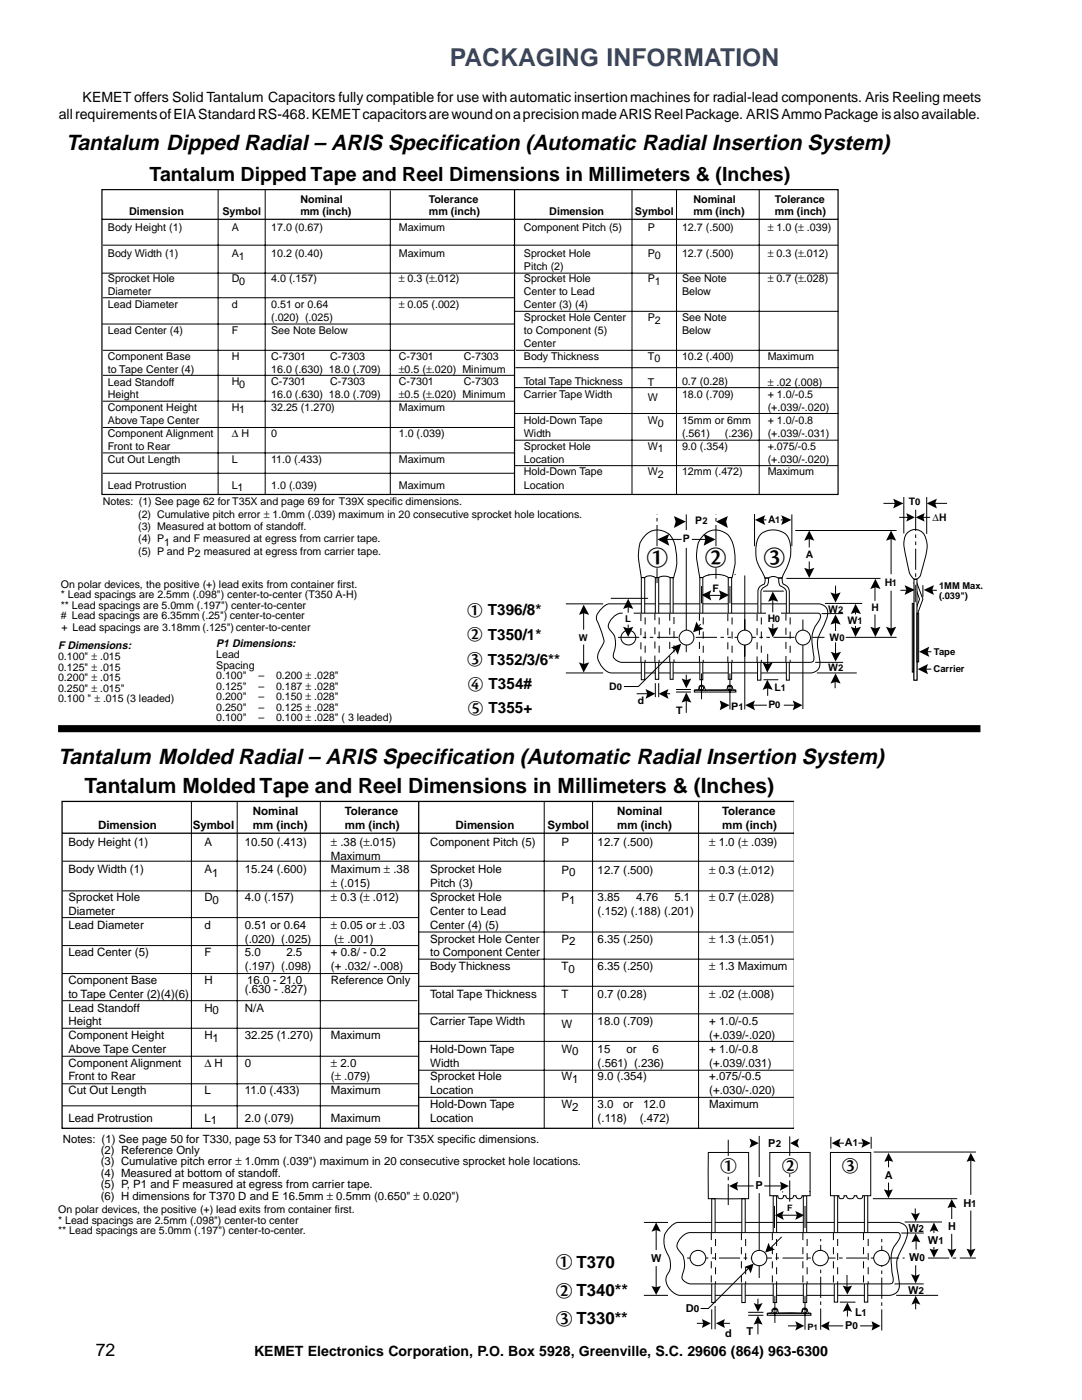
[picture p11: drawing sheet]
<svg xmlns="http://www.w3.org/2000/svg" width="216mm" height="279mm" viewBox="0 0 216 279" stroke-linecap="round" stroke-linejoin="round" font-family="sans-serif">
<defs><g id="words">
<g font-size="5.5">
<text x="129" y="113.2">➀</text>
<text x="140.7" y="113.2">➁</text>
<text x="152.3" y="113.2">➂</text>
</g>
<text font-size="4.9" fill="#294b8e" x="89.7" y="13.1">PACKAGING INFORMATION</text>
<g font-size="4.3">
<text x="13.2" y="29.8">Tantalum Dipped Radial – ARIS Specification (Automatic Radial Insertion System)</text>
<text x="11.6" y="152.5">Tantalum Molded Radial – ARIS Specification (Automatic Radial Insertion System)</text>
</g>
<g font-size="4.2">
<text x="16.9" y="158.3">Tantalum Molded Tape and Reel Dimensions in Millimeters &amp; (Inches)</text>
<text x="143.7" y="234.1">➀</text>
<text x="156" y="234.1">➁</text>
<text x="168" y="234.1">➂</text>
<text x="110.9" y="253.4">➀</text>
<text x="110.9" y="259">➁</text>
<text x="110.9" y="264.6">➂</text>
</g>
<g font-size="3.9">
<text x="29.8" y="36.2">Tantalum Dipped Tape and Reel Dimensions in Millimeters &amp; (Inches)</text>
<text x="93.2" y="123">➀</text>
<text x="93.2" y="128">➁</text>
<text x="93.2" y="132.9">➂</text>
<text x="93.4" y="137.9">➃</text>
<text x="93.3" y="142.6">➄</text>
</g>
<text font-size="3.5" x="19.1" y="270.6">72</text>
<g font-size="3.3">
<text x="115" y="253">T370</text>
<text x="115" y="258.7">T340**</text>
<text x="115" y="264.3">T330**</text>
</g>
<g font-size="3.1">
<text x="97.3" y="122.7">T396/8*</text>
<text x="97.3" y="127.7">T350/1*</text>
<text x="97.3" y="132.7">T352/3/6**</text>
<text x="97.5" y="137.5">T354#</text>
<text x="97.5" y="142.3">T355+</text>
</g>
<g font-size="2.8">
<text x="11.7" y="23.8">all requirements of EIA Standard RS-468. KEMET capacitors are wound on a precision made ARIS Reel Package. ARIS Ammo Package isalso available.</text>
<text x="16.5" y="20.5">KEMET offers Solid Tantalum Capacitors fully compatible for use with automatic insertion machines for radial-lead components. Aris Reeling meets</text>
<text x="50.7" y="270.6">KEMET Electronics Corporation, P.O. Box 5928, Greenville, S.C. 29606 (864) 963-6300</text>
</g>
<g font-size="2.3">
<text x="19.6" y="165.5">Dimension</text>
<text x="38.4" y="165.5">Symbol</text>
<text x="50.5" y="162.7">Nominal</text>
<text x="50.5" y="165.5">mm (inch)</text>
<text x="68.8" y="162.7">Tolerance</text>
<text x="68.8" y="165.5">mm (inch)</text>
<text x="90.9" y="165.5">Dimension</text>
<text x="109.3" y="165.5">Symbol</text>
<text x="123.1" y="162.7">Nominal</text>
<text x="123.1" y="165.5">mm (inch)</text>
<text x="144.1" y="162.7">Tolerance</text>
<text x="144.1" y="165.5">mm (inch)</text>
<text x="13.7" y="168.8">Body Height (1)</text>
<text x="40.8" y="168.8">A</text>
<text x="48.9" y="168.8">10.50 (.413)</text>
<text x="66" y="171.6">Maximum</text>
<text x="66" y="168.8">± .38 (±.015)</text>
<text x="85.8" y="168.8">Component Pitch (5)</text>
<text x="112.1" y="168.8">P</text>
<text x="119.3" y="168.8">12.7 (.500)</text>
<text x="141.5" y="168.8">± 1.0 (± .039)</text>
<text x="13.7" y="174.3">Body Width (1)</text>
<text x="13.7" y="179.8">Sprocket Hole</text>
<text x="40.8" y="174.3">A</text>
<text x="40.8" y="179.8">D0</text>
<text x="42.3" y="175">1</text>
<text x="48.9" y="174.3">15.24 (.600)</text>
<text x="48.9" y="179.8">4.0 (.157)</text>
<text x="66" y="174.3">Maximum ± .38</text>
<text x="66" y="177.1">± (.015)</text>
<text x="66" y="179.8">± 0.3 (± .012)</text>
<text x="85.8" y="174.3">Sprocket Hole</text>
<text x="85.8" y="177.1">Pitch (3)</text>
<text x="85.8" y="179.8">Sprocket Hole</text>
<text x="112.1" y="179.8">P1</text>
<text x="112.1" y="174.3">P0</text>
<text x="119.3" y="174.3">12.7 (.500)</text>
<text x="119.3" y="179.8">3.85</text>
<text x="126.9" y="179.8">4.76</text>
<text x="134.6" y="179.8">5.1</text>
<text x="141.5" y="174.3">± 0.3 (±.012)</text>
<text x="141.5" y="179.8">± 0.7 (±.028)</text>
<text x="13.7" y="182.6">Diameter</text>
<text x="13.7" y="185.3">Lead Diameter</text>
<text x="40.8" y="185.3">d</text>
<text x="48.9" y="185.3">0.51 or 0.64</text>
<text x="66" y="185.3">± 0.05 or ± .03</text>
<text x="85.8" y="182.6">Center to Lead</text>
<text x="85.8" y="185.3">Center (4) (5)</text>
<text x="119.3" y="182.6">(.152) (.188) (.201)</text>
<text x="13.7" y="190.8">Lead Center (5)</text>
<text x="40.8" y="190.8">F</text>
<text x="48.9" y="188.1">(.020) (.025)</text>
<text x="48.9" y="190.8">5.0</text>
<text x="57.1" y="190.8">2.5</text>
<text x="66" y="190.8">+ 0.8/ - 0.2</text>
<text x="66.7" y="188.1">(± .001)</text>
<text x="85.8" y="188.1">Sprocket Hole Center</text>
<text x="85.8" y="190.8">to Component Center</text>
<text x="112.1" y="188.1">P2</text>
<text x="119.3" y="188.1">6.35 (.250)</text>
<text x="141.5" y="188.1">± 1.3 (±.051)</text>
<text x="13.7" y="196.3">Component Base</text>
<text x="40.8" y="196.3">H</text>
<text x="48.9" y="193.6">(.197) (.098)</text>
<text x="49.3" y="196.3">16.0 - 21.0</text>
<text x="66" y="193.6">(+ .032/ -.008)</text>
<text x="66" y="196.3">Reference Only</text>
<text x="85.8" y="193.6">Body Thickness</text>
<text x="112.1" y="193.6">T0</text>
<text x="119.3" y="193.6">6.35 (.250)</text>
<text x="141.5" y="193.6">± 1.3 Maximum</text>
<text x="13.7" y="199.1">to Tape Center (2)(4)(6)</text>
<text x="13.7" y="201.9">Lead Standoff</text>
<text x="40.8" y="201.9">H0</text>
<text x="48.8" y="198.2">(.630 - .827)</text>
<text x="48.9" y="201.9">N/A</text>
<text x="85.8" y="199.1">Total Tape Thickness</text>
<text x="112.1" y="199.1">T</text>
<text x="119.3" y="199.1">0.7 (0.28)</text>
<text x="141.5" y="199.1">± .02 (±.008)</text>
<text x="13.7" y="204.6">Height</text>
<text x="13.7" y="207.4">Component Height</text>
<text x="40.8" y="207.4">H1</text>
<text x="48.9" y="207.4">32.25 (1.270)</text>
<text x="66" y="207.4">Maximum</text>
<text x="85.8" y="204.6">Carrier Tape Width</text>
<text x="112.1" y="205.1">W</text>
<text x="119.3" y="204.6">18.0 (.709)</text>
<text x="141.5" y="204.6">+ 1.0/-0.5</text>
<text x="141.5" y="207.4">(+.039/-.020)</text>
<text x="13.7" y="210.1">Above Tape Center</text>
<text x="13.7" y="212.9">Component Alignment</text>
<text x="13.7" y="215.6">Front to Rear</text>
<text x="40.8" y="212.9">Δ H</text>
<text x="48.9" y="212.9">0</text>
<text x="66" y="212.9">± 2.0</text>
<text x="66" y="215.6">(± .079)</text>
<text x="85.8" y="210.1">Hold-Down Tape</text>
<text x="85.8" y="212.9">Width</text>
<text x="85.8" y="215.6">Sprocket Hole</text>
<text x="112.1" y="210.1">W0</text>
<text x="112.1" y="215.6">W1</text>
<text x="119.3" y="210.1">15</text>
<text x="119.3" y="212.9">(.561) (.236)</text>
<text x="119.3" y="215.6">9.0 (.354)</text>
<text x="125" y="210.1">or</text>
<text x="130.2" y="210.1">6</text>
<text x="141.5" y="210.1">+ 1.0/-0.8</text>
<text x="141.5" y="212.9">(+.039/.031)</text>
<text x="141.5" y="215.6">+.075/-0.5</text>
<text x="13.7" y="218.4">Cut Out Length</text>
<text x="40.8" y="218.4">L</text>
<text x="48.9" y="218.4">11.0 (.433)</text>
<text x="66" y="218.4">Maximum</text>
<text x="85.8" y="218.4">Location</text>
<text x="85.8" y="221.1">Hold-Down Tape</text>
<text x="112.1" y="221.1">W2</text>
<text x="119.3" y="221.1">3.0</text>
<text x="124.4" y="221.1">or</text>
<text x="128.3" y="221.1">12.0</text>
<text x="141.5" y="218.4">(+.030/-.020)</text>
<text x="141.5" y="221.1">Maximum</text>
<text x="13.7" y="223.9">Lead Protrustion</text>
<text x="40.8" y="223.9">L1</text>
<text x="48.9" y="223.9">2.0 (.079)</text>
<text x="66" y="223.9">Maximum</text>
<text x="85.8" y="223.9">Location</text>
<text x="119.3" y="223.9">(.118)</text>
<text x="127.7" y="223.9">(.472)</text>
<text x="12.6" y="228.1">Notes: (1) See page 50 for T330, page 53 for T340 and page 59 for T35X specific dimensions.</text>
<text x="20.1" y="230.3">(2) Reference Only</text>
<text x="20.1" y="232.5">(3) Cumulative pitch error ± 1.0mm (.039&quot;) maximum in 20 consecutive sprocket hole locations.</text>
<text x="20.1" y="239.4">(6) H dimensions for T370 D and E 16.5mm ± 0.5mm (0.650&quot; ± 0.020&quot;)</text>
<text x="20.1" y="234.8">(4) Measured at bottom of standoff.</text>
<text x="20.1" y="237.1">(5) P, P1 and F measured at egress from carrier tape.</text>
</g>
<g font-size="2.2">
<text x="11.6" y="129.6">F Dimensions:</text>
<text x="43.2" y="129.2">P1 Dimensions:</text>
<text x="153.3" y="228.9">P2</text>
<text x="168.6" y="228.7">A1</text>
<text x="150.7" y="237.4">P</text>
<text x="176.5" y="235.3">A</text>
<text x="181.3" y="245.8">W2</text>
<text x="189.2" y="245.6">H</text>
<text x="192.3" y="240.9">H1</text>
<text x="129.9" y="251.8">W</text>
<text x="181.4" y="251.7">W0</text>
<text x="185.2" y="248.3">W1</text>
<text x="136.9" y="261.9">D0</text>
<text x="170.6" y="262.7">L1</text>
<text x="181.2" y="258.2">W2</text>
<text x="144.7" y="266.8">d</text>
<text x="149" y="266.5">T</text>
<text x="168.7" y="265.3">P0</text>
</g>
<g font-size="2.1">
<text x="59.9" y="40.5">Nominal</text>
<text x="85.6" y="40.5">Tolerance</text>
<text x="138.4" y="40.5">Nominal</text>
<text x="154.6" y="40.5">Tolerance</text>
<text x="21.5" y="46.1">Body Height (1)</text>
<text x="25.8" y="43">Dimension</text>
<text x="44.4" y="43">Symbol</text>
<text x="46.2" y="46.1">A</text>
<text x="54.1" y="46.1">17.0 (0.67)</text>
<text x="59.9" y="43">mm (inch)</text>
<text x="79.6" y="46.1">Maximum</text>
<text x="85.6" y="43">mm (inch)</text>
<text x="104.5" y="46.1">Component Pitch (5)</text>
<text x="109.6" y="43">Dimension</text>
<text x="126.7" y="43">Symbol</text>
<text x="129.2" y="46.1">P</text>
<text x="136.1" y="46.1">12.7 (.500)</text>
<text x="138.4" y="43">mm (inch)</text>
<text x="153.2" y="46.1">± 1.0 (± .039)</text>
<text x="154.6" y="43">mm (inch)</text>
<text x="21.5" y="51.2">Body Width (1)</text>
<text x="46.2" y="51.2">A</text>
<text x="47.7" y="51.9">1</text>
<text x="54.1" y="51.2">10.2 (0.40)</text>
<text x="79.6" y="51.2">Maximum</text>
<text x="104.5" y="51.2">Sprocket Hole</text>
<text x="104.5" y="53.8">Pitch (2)</text>
<text x="129.2" y="51.2">P0</text>
<text x="136.1" y="51.2">12.7 (.500)</text>
<text x="153.2" y="51.2">± 0.3 (±.012)</text>
<text x="21.5" y="56.4">Sprocket Hole</text>
<text x="21.5" y="58.9">Diameter</text>
<text x="46.2" y="56.4">D0</text>
<text x="54.1" y="56.4">4.0 (.157)</text>
<text x="79.6" y="56.4">± 0.3 (±.012)</text>
<text x="104.5" y="56.4">Sprocket Hole</text>
<text x="104.5" y="58.9">Center to Lead</text>
<text x="129.2" y="56.4">P1</text>
<text x="136.1" y="56.4">See Note</text>
<text x="136.1" y="58.9">Below</text>
<text x="153.2" y="56.4">± 0.7 (±.028)</text>
<text x="21.5" y="61.5">Lead Diameter</text>
<text x="46.2" y="61.5">d</text>
<text x="54.1" y="61.5">0.51 or 0.64</text>
<text x="54.1" y="64.1">(.020) (.025)</text>
<text x="79.6" y="61.5">± 0.05 (.002)</text>
<text x="104.5" y="61.5">Center (3) (4)</text>
<text x="104.5" y="64.1">Sprocket Hole Center</text>
<text x="129.2" y="64.1">P2</text>
<text x="136.1" y="64.1">See Note</text>
<text x="21.5" y="66.7">Lead Center (4)</text>
<text x="21.5" y="71.8">Component Base</text>
<text x="46.2" y="66.7">F</text>
<text x="46.2" y="71.8">H</text>
<text x="54.1" y="66.7">See Note Below</text>
<text x="54.1" y="71.8">C-7301</text>
<text x="65.9" y="71.8">C-7303</text>
<text x="79.6" y="71.8">C-7301</text>
<text x="92.5" y="71.8">C-7303</text>
<text x="104.5" y="66.7">to Component (5)</text>
<text x="104.5" y="69.2">Center</text>
<text x="104.5" y="71.8">Body Thickness</text>
<text x="129.2" y="71.8">T0</text>
<text x="136.1" y="66.7">Below</text>
<text x="136.1" y="71.8">10.2 (.400)</text>
<text x="153.2" y="71.8">Maximum</text>
<text x="21.5" y="74.4">to Tape Center (4)</text>
<text x="21.5" y="76.9">Lead Standoff</text>
<text x="46.2" y="76.9">H0</text>
<text x="54.1" y="74.4">16.0 (.630) 18.0 (.709)</text>
<text x="54.1" y="76.9">C-7301</text>
<text x="65.9" y="76.9">C-7303</text>
<text x="79.6" y="76.9">C-7301</text>
<text x="79.6" y="74.4">±0.5 (±.020) Minimum</text>
<text x="92.5" y="76.9">C-7303</text>
<text x="104.5" y="76.9">Total Tape Thickness</text>
<text x="129.2" y="76.9">T</text>
<text x="136.1" y="76.9">0.7 (0.28)</text>
<text x="153.2" y="76.9">± .02 (.008)</text>
<text x="21.5" y="79.5">Height</text>
<text x="21.5" y="82.1">Component Height</text>
<text x="46.2" y="82.1">H1</text>
<text x="54.1" y="79.5">16.0 (.630) 18.0 (.709)</text>
<text x="54.1" y="82.1">32.25 (1.270)</text>
<text x="79.6" y="79.5">±0.5 (±.020) Minimum</text>
<text x="79.6" y="82.1">Maximum</text>
<text x="104.5" y="79.5">Carrier Tape Width</text>
<text x="129.2" y="80">W</text>
<text x="136.1" y="79.5">18.0 (.709)</text>
<text x="153.2" y="79.5">+ 1.0/-0.5</text>
<text x="153.2" y="82.1">(+.039/-.020)</text>
<text x="21.5" y="84.6">Above Tape Center</text>
<text x="21.5" y="87.2">Component Alignment</text>
<text x="21.5" y="89.8">Front to Rear</text>
<text x="46.2" y="87.2">Δ H</text>
<text x="54.1" y="87.2">0</text>
<text x="79.6" y="87.2">1.0 (.039)</text>
<text x="104.5" y="84.6">Hold-Down Tape</text>
<text x="104.5" y="87.2">Width</text>
<text x="104.5" y="89.8">Sprocket Hole</text>
<text x="129.2" y="84.6">W0</text>
<text x="129.2" y="89.8">W1</text>
<text x="136.1" y="89.8">9.0 (.354)</text>
<text x="136.1" y="84.6">15mm or 6mm</text>
<text x="136.1" y="87.2">(.561)</text>
<text x="144.7" y="87.2">(.236)</text>
<text x="153.2" y="84.6">+ 1.0/-0.8</text>
<text x="153.2" y="87.2">(+.039/-.031)</text>
<text x="153.2" y="89.8">+.075/-0.5</text>
<text x="21.5" y="92.3">Cut Out Length</text>
<text x="46.2" y="92.3">L</text>
<text x="54.1" y="92.3">11.0 (.433)</text>
<text x="79.6" y="92.3">Maximum</text>
<text x="104.5" y="92.3">Location</text>
<text x="104.5" y="94.9">Hold-Down Tape</text>
<text x="129.2" y="94.9">W2</text>
<text x="136.1" y="94.9">12mm (.472)</text>
<text x="153.2" y="92.3">(+.030/-.020)</text>
<text x="153.2" y="94.9">Maximum</text>
<text x="20.5" y="100.8">Notes: (1) See page 62 for T35X and page 69 for T39X specific dimensions.</text>
<text x="21.5" y="97.5">Lead Protrustion</text>
<text x="46.2" y="97.5">L1</text>
<text x="54.1" y="97.5">1.0 (.039)</text>
<text x="79.6" y="97.5">Maximum</text>
<text x="104.5" y="97.5">Location</text>
<text x="181.4" y="100.9">T0</text>
<text x="27.6" y="103.3">(2) Cumulative pitch error ± 1.0mm (.039) maximum in 20 consecutive sprocket hole locations.</text>
<text x="27.6" y="105.8">(3) Measured at bottom of standoff.</text>
<text x="138.7" y="104.6">P2</text>
<text x="153.3" y="104.4">A1</text>
<text x="186.1" y="103.9">ΔH</text>
<text x="27.6" y="110.7">(5) P and P</text>
<text x="27.6" y="108.2">(4) P</text>
<text x="32.8" y="108.9">1</text>
<text x="34.6" y="108.2">and F measured at egress from carrier tape.</text>
<text x="38.9" y="111.3">2</text>
<text x="40.6" y="110.7">measured at egress from carrier tape.</text>
<text x="136.3" y="108.2">P</text>
<text x="160.8" y="111.5">A</text>
<text x="12.1" y="117.3">On polar devices, the positive (+) lead exits from container first.</text>
<text x="12.1" y="119.4">* Lead spacings are 2.5mm (.098&quot;) center-to-center (T350 A-H)</text>
<text x="142.2" y="118.2">F</text>
<text x="176.5" y="117">H1</text>
<text x="12.1" y="123.6"># Lead spacings are 6.35mm (.25&quot;) center-to-center</text>
<text x="12.1" y="121.5">** Lead spacings are 5.0mm (.197&quot;) center-to-center</text>
<text x="12.3" y="125.9">+ Lead spacings are 3.18mm (.125&quot;) center-to-center</text>
<text x="153.2" y="124.1">H0</text>
<text x="165.3" y="122.3">W2</text>
<text x="169.1" y="124.6">W1</text>
<text x="173.9" y="122">H</text>
<text x="11.6" y="131.7">0.100&quot; ± .015</text>
<text x="43.2" y="131.3">Lead</text>
<text x="165.5" y="127.9">W0</text>
<text x="11.6" y="133.9">0.125&quot; ± .015</text>
<text x="11.6" y="136">0.200&quot; ± .015</text>
<text x="43.2" y="137.6">0.125&quot;</text>
<text x="43.2" y="133.4">Spacing</text>
<text x="43.2" y="135.5">0.100&quot;</text>
<text x="51.5" y="137.6">–</text>
<text x="51.5" y="135.5">–</text>
<text x="55.1" y="137.6">0.187 ± .028&quot;</text>
<text x="55.1" y="135.5">0.200 ± .028&quot;</text>
<text x="121.5" y="137.7">D0</text>
<text x="154.5" y="137.9">L1</text>
<text x="165.3" y="134">W2</text>
<text x="11.6" y="138.1">0.250&quot; ± .015&quot;</text>
<text x="11.6" y="140.2">0.100 &quot; ± .015 (3 leaded)</text>
<text x="43.2" y="141.9">0.250&quot;</text>
<text x="43.2" y="144">0.100&quot;</text>
<text x="43.2" y="139.7">0.200&quot;</text>
<text x="51.5" y="139.7">–</text>
<text x="51.5" y="141.9">–</text>
<text x="51.5" y="144">–</text>
<text x="55.1" y="139.7">0.150 ± .028&quot;</text>
<text x="55.1" y="141.9">0.125 ± .028&quot;</text>
<text x="55.1" y="144">0.100 ± .028&quot; ( 3 leaded)</text>
<text x="127.3" y="140.6">d</text>
<text x="134.9" y="142.4">T</text>
<text x="145.9" y="141.7">P1</text>
<text x="153.4" y="141.3">P0</text>
<text x="11.6" y="242.1">On polar devices, the positive (+) lead exits from container first.</text>
<text x="11.6" y="244.2">* Lead spacings are 2.5mm (.098&quot;) center-to center</text>
<text x="11.6" y="246.3">** Lead spacings are 5.0mm (.197&quot;) center-to-center.</text>
</g>
<g font-size="1.9">
<text x="187.4" y="117.6">1MM Max.</text>
<text x="187.4" y="119.5">(.039&quot;)</text>
<text x="124.8" y="124.1">L</text>
<text x="115.5" y="127.9">W</text>
<text x="186.4" y="130.7">Tape</text>
<text x="186.3" y="134.1">Carrier</text>
</g>
<g font-size="1.8">
<text x="157.1" y="241.8">F</text>
<text x="161.1" y="265.4">P1</text>
</g>
</g></defs>
<path d="M11.6 145.4h184" fill="none" stroke="#000" stroke-width="1.4" stroke-linecap="butt"/>
<path d="M133.9 244.7l1-.7h.4h44a2 2 0 0 1 1.6 2.9l-1 2.5a5.3 5.3 0 0 0-.8 4.6 7.4 7.4 0 0 1 .3 3.2l-.3 .6-.6 .4-.9 .3h-42a3.4 3.4 0 0 1-2.6-3.7 4.1 4.1 0 0 0 0-5 4.1 4.1 0 0 1 .9-5.1z" fill="none" stroke="#000" stroke-width=".2"/>
<g fill="#fff" stroke="#000" stroke-width=".2">
<path d="M142 239.2h.7v20.8h-.7z"/>
<path d="M148 239.2h.7v20.8h-.7z"/>
</g>
<path d="M141.3 230h8.1v9.2h-8.1z" fill="none" stroke="#000" stroke-width=".2"/>
<g fill="#fff" stroke="#000" stroke-width=".2">
<path d="M154.3 238.6h.7v21.4h-.7z"/>
<path d="M160.3 238.6h.7v21.4h-.7z"/>
<path d="M153.6 230h8v8.6h-1.6a.59 .59 0 0 1-.6 .6 .59 .59 0 0 1-.5-.6h-.6a.78 .78 0 0 1-.7 .6 .78 .78 0 0 1-.8-.6h-.5a.55 .55 0 0 1-.5 .6 .55 .55 0 0 1-.6-.6h-1.6z"/>
<path d="M166.5 238.5h.6v21.4h-.6z"/>
<path d="M172.5 238.5h.7v21.4h-.7z"/>
</g>
<path d="M157.6 239.8v-5.5M145.3 240.5v-6.3M185.2 251.1h9.5" fill="none" stroke="#000" stroke-width=".2" stroke-dasharray="4.2 .7 .7 .7" stroke-linecap="butt"/>
<g fill="none" stroke="#000" stroke-width=".2">
<path d="M151.5 226.7v8.2M165.8 226.9v2.3M173.8 226.9v2.3M174.2 239.2h16.8M174.3 229.9h20.4M154.6 258.6v5.4M160.6 258.6v6.8M167.6 259.9h3.1M178.5 256.2h5.8M178.8 258.5h8.4M179.8 246.1h4.5M180.5 243.9h7.5"/>
<path d="M142 261.3v4M142.7 260.6v4.7M149.3 261.9h3M149.3 262.5h3M153.1 262.2h8.7v.3h-8.7zM153.1 262.1l.9-.2a.64 .64 0 0 1 .6-.9 .64 .64 0 0 1 .6 .8l.3 .2h4.5a.63 .63 0 0 1 .3-.8 .63 .63 0 0 1 .8 .4l.2 .4 .5 .1M169.1 260.6v2.1"/>
<circle cx="154.6" cy="261.7" r=".43"/>
<circle cx="160.6" cy="261.7" r=".44"/>
</g>
<g fill="#fff" stroke="#000" stroke-width=".2">
<path d="M165.7 230h8v8.6h-1.6a.59 .59 0 0 1-.6 .6 .59 .59 0 0 1-.5-.6h-.6a.78 .78 0 0 1-.7 .6 .78 .78 0 0 1-.8-.6h-.5a.51 .51 0 0 1-.5 .6 .51 .51 0 0 1-.5-.6h-1.7z"/>
<path d="M136.2 246.7l1-.6 .5-.1h41.6a1.32 1.32 0 0 1-.2 1.9 6.1 6.1 0 0 0-1.2 5.2l.2 1.6a1.18 1.18 0 0 1-.4 1.5h-39.7a2.2 2.2 0 0 1-1.9-1.1v-.4a5 5 0 0 0 0-4.4 2.38 2.38 0 0 1-.9-2.2z"/>
</g>
<path d="M141.9 246.1v10.1M142.8 247.3v8.9M147.9 246.1v10.1M148.8 247.3v8.9M154.1 246.1v10.1M155 247.3v8.9M160.2 246.1v10.1M161.1 247.3v8.9M166.3 246.1v10.1M167.1 247.3v8.9M172.3 246.1v10.1M173.2 247.3v8.9" fill="none" stroke="#000" stroke-width=".2" stroke-dasharray="1.4 1.4" stroke-linecap="butt"/>
<path d="M145.3 230.7v-3.2M157.6 230.7v-3.9M137.1 251.1h43.4M163.8 265.4v-18.1M175.9 265.5v-18.2" fill="none" stroke="#000" stroke-width=".2" stroke-dasharray="4.2 .7 .7 .7" stroke-linecap="butt"/>
<g fill="none" stroke="#000" stroke-width=".2">
<path d="M146.1 236.7h4.3M151.5 238.1v16.9M152.5 236.7h4.4M166.4 228.1h2M171.3 228.1h1.8M177.3 230.6v2.4M177.3 236v2.6M189.9 240v3.3M193.7 230.7v7.8M128.5 258.5h4.8M128.5 244h4.8M130.9 244.7v4.8"/>
<path d="M130.9 252.7v5.1M149.8 252.7l-8.5 8.4h-1.5M151.2 259.2v2.1M154.5 240.7v4.4M155.6 242.5h4M156 246.8l-2.8 2.8M160.6 240.7v4.4M169 254.5v3.3M182.6 241.2v1.8M182.7 252.5v3.1M182.7 259.2v2.1M182.8 246.8v2.6"/>
<path d="M186.4 244.6v1.5M186.4 248.9v1.4M189.9 246.2v4.1M193.7 241.6v8.7M139.1 264.1h2.2M143.4 264.1h2.3M151.2 263.3v3M157.2 264.6h2.3M164.4 264.6h3.8M171.6 264.6h3.6"/>
</g>
<g fill="#000">
<path d="M145.5 236.7l1.8-.9-.3 .9 .3 .9zM149.5 227.2l1.9 .9-1.9 1 .4-1zM155.6 235.8l1.8 .9-1.8 .9 .3-.9zM157.7 228.1l1.7-.9-.3 .9 .3 1zM166 228.1l1.7-.9-.3 .9 .3 1zM171.9 227.2l1.8 .9-1.8 1 .3-1zM177.3 230.1l.9 1.8-.9-.3-.8 .3zM176.4 237.4l.9 .2 .8-.2-.8 1.7zM189.9 239.3l.9 1.8-.9-.3-.8 .3zM193.7 230.1l.9 1.8-.9-.3-.8 .3zM130.9 244l1 1.8-1-.3-.9 .3zM130 256.7l.9 .2 1-.2-1 1.7z"/>
<path d="M148.5 252.8l1.9-.6-.6 1.9-.4-.8zM153.4 248l.3 .9 .9 .5-1.9 .6zM154.6 242.5l1.8-.8-.3 .8 .3 1zM158.7 241.7l1.8 .8-1.8 1 .3-1zM169.1 260l.9 1.8-.9-.3-.9 .3zM168.2 256.6l.9 .2 .9-.2-.9 1.7zM182.7 246.2l.9 1.7-.9-.2-.8 .2zM181.8 242l.9 .4 .9-.4-.9 1.8zM181.8 254.3l.9 .3 .9-.3-.9 1.8zM182.7 258.6l.9 1.8-.9-.4-.8 .4zM186.4 244l.9 1.8-.9-.3-.9 .3zM185.5 249.2l.9 .3 .9-.3-.9 1.8z"/>
<path d="M189.1 249.2l.8 .3 .9-.3-.9 1.8zM192.9 249.2l.8 .3 .9-.3-.9 1.8zM140.1 263.3l1.7 .8-1.7 .9 .2-.9zM142.9 264.1l1.7-.8-.2 .8 .2 .9zM151.2 262.6l1 1.8-1-.3-.8 .3zM150.4 260l.8 .4 1-.4-1 1.8zM158.7 263.7l1.8 .9-1.8 .9 .3-.9zM163.8 264.6l1.7-.9-.2 .9 .2 .9zM173.9 263.7l1.8 .9-1.8 .9 .3-.9z"/>
</g>
<g fill="#fff" stroke="#000" stroke-width=".2">
<circle cx="175.9" cy="251.1" r="1.56"/>
<circle cx="163.7" cy="251.1" r="1.54"/>
<circle cx="151.5" cy="251.1" r="1.54"/>
<circle cx="139.3" cy="251.1" r="1.56"/>
</g>
<path d="M120.1 121.4l1-.8 .5-.1h41.9a1.88 1.88 0 0 1 1.5 2.8l-1 2.4a5.2 5.2 0 0 0-.7 4.4 7.1 7.1 0 0 1 .2 3l-.3 .5-.5 .4-.8 .3h-39.9a3.8 3.8 0 0 1-2.7-3.5l1-2.2 .2-.8-1.3-3.7a1.67 1.67 0 0 1 .4-2.2z" fill="none" stroke="#000" stroke-width=".2"/>
<path d="M139.6 115.3h.6v20.4h-.6z" fill="#fff" stroke="#000" stroke-width=".2"/>
<path d="M166.7 116.9v2.9M185 117.8h1.9M153.2 136.5v2.4M166.6 135.1v2.2M166.7 128.2v3.2M184.4 130.1h1.4" fill="none" stroke="#000" stroke-width=".2"/>
<g fill="#fff" stroke="#000" stroke-width=".2">
<path d="M133.7 115.3h.6v20.3h-.6z"/>
<path d="M128 115.3h.6v20.4h-.6z"/>
<path d="M130.8 115.3h.6v20.3h-.6z"/>
<path d="M145.3 115.3h.7v20.3h-.7z"/>
</g>
<path d="M128.6 107a3.5 3.5 0 0 1 3.7-1 3.5 3.5 0 0 1 2.4 2.9 10.4 10.4 0 0 1-.3 6.5l-.8-.1a2.21 2.21 0 0 0-2.2 0h-.6a1.75 1.75 0 0 0-2.2 0h-.6a16 16 0 0 1-.3-6.8zM140.2 107a3.5 3.5 0 0 1 3.7-1 3.5 3.5 0 0 1 2.4 2.9 10.7 10.7 0 0 1-.2 6.4h-.8a5.4 5.4 0 0 0-5.1 0h-.6a14.5 14.5 0 0 1-.3-6.8zM127.9 122.5v9.6M133.6 122.5v9.6" fill="none" stroke="#000" stroke-width=".2"/>
<g fill="#fff" stroke="#000" stroke-width=".2">
<path d="M155.4 115.4h.7v.1a1.04 1.04 0 0 0 .7 1.3 1.43 1.43 0 0 1 .7 1.3v17.6h-.6v-17.6a1.47 1.47 0 0 0-1.2-1.1l-.3-.8z"/>
<path d="M152.7 115.4h.7v.1a1.52 1.52 0 0 1-1.2 1.8l-.3 .4-.1 .4v17.6h-.6v-17.6a1.42 1.42 0 0 1 1.2-1.5l.2-.2z"/>
</g>
<path d="M182.4 116.4h.6l1.2 3.2-1.2 3.2v12.9h-.6v-13l1.1-3.1z" fill="none" stroke="#000" stroke-width=".2"/>
<path d="M182.4 115.6h.6v20.1h-.6z" fill="#fff" stroke="#000" stroke-width=".2"/>
<g fill="none" stroke="#000" stroke-width=".2">
<path d="M180.3 99.2v7.3M184.9 99.2v7.4M136.9 102.7v3.1M138 107.7h4M150.6 102.6v6.4M151.6 106.8a3.8 3.8 0 0 1 5.7 .5 8.2 8.2 0 0 1-1.1 7.5l-.1 .6h-.9a1.46 1.46 0 0 0-1.8 0h-.8l-.1-.5a8.8 8.8 0 0 1-1.7-5.5 4.7 4.7 0 0 1 .8-2.6zM156.9 115.4h18.8M158 102.7v6.3M158.7 105.9h20.2M181.1 106.3a2.26 2.26 0 0 1 2.4-.4 2.26 2.26 0 0 1 1.4 2 10.1 10.1 0 0 1-.8 5.2l-.2 .7a2.18 2.18 0 0 1-.8 1.7 .91 .91 0 0 1-1.3-.5 14.4 14.4 0 0 1-1.2-4.6 4.4 4.4 0 0 1 .5-4.1zM182.6 116.7v3.5M184.2 116.8v2.4"/>
<path d="M130.8 136.3v2.8M131.4 136.3v2.8M134.9 137.6h3M134.9 138.1h3M138.5 137.8h8.3v.3h-8.3zM138.5 137.7l.9-.1a.65 .65 0 0 1 .5-.9 .65 .65 0 0 1 .8 .8v.3l.5-.1a12.2 12.2 0 0 0 3.9-.2 .57 .57 0 0 1 .4-.8 .57 .57 0 0 1 .7 .6l.1 .4h.5M140 134.4v5.1M145.7 134.4v7.2M152.3 135.7h3M162.7 132.2h5.5M163 134.3h8M164.6 120.4h7.5"/>
<path d="M168.8 127.2h10.1M182 120.4h.3v13.7h-.3zM183 122.4h.3v9.7h-.3z"/>
<circle cx="140" cy="137.3" r=".42"/>
<circle cx="145.6" cy="137.3" r=".42"/>
</g>
<path d="M182.7 101.7v14.1" fill="none" stroke="#000" stroke-width=".2" stroke-dasharray="4.2 .7 .7 .7 .7 .7" stroke-linecap="butt"/>
<path d="M131.1 116.4v-3M142.9 115.5v-2.1" fill="none" stroke="#000" stroke-width=".2" stroke-dasharray="4.2 .7 .7 .7" stroke-linecap="butt"/>
<path d="M122.5 123l.9-.5 .5-.1h39.6a1.58 1.58 0 0 1-.5 2.1 6.7 6.7 0 0 0-.8 5.4l.2 .8a1.19 1.19 0 0 1-.5 1.4l-37.7 .1a1.71 1.71 0 0 1-1.8-1.5 5 5 0 0 0 0-4.2l-.4-.4a1.63 1.63 0 0 1 .1-2.6z" fill="#fff" stroke="#000" stroke-width=".2"/>
<path d="M130.7 122.4v9.7M131.5 123.2v8.9M139.6 122.5v9.7M140.3 123.2v9M145.2 122.5v9.7M146.1 123.2v9M151.1 122.5v9.7M151.9 123.2v9M157.7 123.2v9" fill="none" stroke="#000" stroke-width=".2" stroke-dasharray="1.4 1.4" stroke-linecap="butt"/>
<path d="M160.2 123.6v17.9" fill="none" stroke="#000" stroke-width=".2"/>
<circle cx="125.4" cy="127.2" r="1.48" fill="#fff" stroke="#000" stroke-width=".2"/>
<path d="M127.9 122.5v9.7M133.6 122.5v9.7M134.5 123.1v9.1M156.8 122.5v9.7" fill="none" stroke="#000" stroke-width=".2" stroke-dasharray="1.4 1.4" stroke-linecap="butt"/>
<g fill="none" stroke="#000" stroke-width=".2">
<path d="M121.9 119.4h7.4M132 107.7h4M136.9 109.3v20.9M140 117v3.4M140.7 118.8h4.2M145.7 117v3.4M148.6 114.8v26.8M151.4 103.8h1.5M152.3 118h4.1M155.8 103.8h1.4M161.5 106.7v2.6M161.5 112v2.6"/>
<path d="M174.6 116.2v3.7M176.3 100.5h2.8M177.8 106.7v7.9M177.8 117.9v8.5M179.4 103.3h2.5M179.7 117.8h2.1M183.5 103.3h2.1M112.9 120.5h7.5M112.9 134.3h7.5M116.5 121.4v4.3M116.5 128.6v4.9M125.3 124.7v1.8"/>
<path d="M127 138.4h3M132.2 138.4h1.5M135.4 129l-8 8h-2.9M136.9 134.6v2.2M136.9 139v3.3M139.8 124.6l-1.2 1.2M153.2 130.5v3M154.2 124.5v1.9M163.9 122.5h4.3M166.7 123.4v2.5M170.7 121.3v1.3M170.7 124.9v1.5"/>
<path d="M174.6 122.6v3.8M184.2 133.5h1.6M149.5 140.7h3.5M156.4 140.7h3"/>
</g>
<path d="M123.3 127.2h41.2" fill="none" stroke="#000" stroke-width=".2" stroke-dasharray="4.2 .7 .7 .7 .7 .7" stroke-linecap="butt"/>
<g fill="#000">
<path d="M131.2 107.7l2.4-1.1-.5 1.1 .5 1.2zM134.5 103l2.4 1.1-2.4 1.3 .3-1.3zM140 118.7l1.9-.9-.3 .9 .3 1.1zM140.4 106.6l2.4 1.1-2.4 1.2 .3-1.2zM142.9 104.1l2.3-1.1-.3 1.1 .3 1.3zM143.5 117.8l2 .9-2 1.1 .3-1.1zM150.6 103.8l2.1-1-.4 1 .4 1zM155.9 102.8l2 1-2 1 .3-1zM161.5 105.9l1 2-1-.3-1 .3zM160.5 113.3l1 .4 1-.4-1 2.1zM133.9 129.2l2-.7-.7 2.2-.5-1.1zM139 124.1l.5 .9 .9 .5-2.1 .7z"/>
<path d="M143.6 139.8l2 .9-2 1 .3-1zM148.7 140.7l1.9-.9-.3 .9 .3 1z"/>
</g>
<path d="M131.1 109v-6.4M142.9 109v-6.4" fill="none" stroke="#000" stroke-width=".2" stroke-dasharray="4.2 .7 .7 .7" stroke-linecap="butt"/>
<g fill="#fff" stroke="#000" stroke-width=".2">
<circle cx="137" cy="127.2" r="1.49"/>
<circle cx="148.6" cy="127.2" r="1.47"/>
<circle cx="160.2" cy="127.2" r="1.47"/>
</g>
<g fill="#000">
<path d="M125.3 119.5l1.1 2-1.1-.3-1 .3zM154.2 118.1l1.1 2-1.1-.3-.9 .3zM174.7 115.5l1 2.1-1-.4-1 .4zM177.8 105.9l1 2-1-.3-1 .3zM178.2 99.5l2.1 1-2.1 1 .4-1zM180.5 116.8l2 .9-2 1 .4-1zM180.9 102.4l1.6 .9-1.6 .8 .2-.8zM182.7 103.3l1.8-.9-.3 .9 .3 .8zM184.3 117.7l2.1-.9-.4 .9 .4 1zM184.9 100.5l2-1-.3 1 .3 1zM116.5 120.7l1.1 2-1.1-.3-1 .3zM115.5 132.2l1 .3 1.1-.3-1.1 2z"/>
<path d="M124.3 125.1l1 .3 1.1-.3-1.1 2zM128.8 137.5l2 .9-2 1.1 .4-1.1zM131.4 138.4l2-.9-.4 .9 .4 1.1zM136.9 138.2l1.1 2-1.1-.3-.9 .3zM136 135.4l.9 .3 1.1-.3-1.1 1.9zM153.1 135.7l1.1 2-1.1-.4-.9 .4zM152.2 132.2l.9 .3 1.1-.3-1.1 2zM153.3 125.2l.9 .3 1.1-.3-1.1 2zM166.7 134.4l1 2-1-.3-1 .3zM165.7 118.2l1 .4 1-.4-1 2.1zM165.8 130.1l.9 .3 1.1-.3-1.1 1.9zM166.7 122.6l1 2.1-1-.4-1 .4z"/>
<path d="M170.7 120.5l1.1 2-1.1-.3-.9 .3zM169.8 125.1l.9 .3 1.1-.3-1.1 2zM173.7 125.1l1 .3 1-.3-1 2zM176.8 125.1l1 .3 1-.3-1 2zM183.1 133.5l2.1-1-.4 1 .4 1.1zM183.4 130.1l2-1-.3 1 .3 1zM158.2 139.8l1.9 .9-1.9 1 .3-1z"/>
</g>
<path d="M186.2 100.5h2.8M125.3 120.3v2" fill="none" stroke="#000" stroke-width=".2"/>
<path d="M124.2 122.4h2.2" fill="none" stroke="#fff" stroke-width=".93" stroke-linecap="butt"/>
<path d="M152.8 121.8h3v1.1h-3z" fill="#fff"/>
<g fill="none" stroke="#000" stroke-width=".2">
<path d="M43.5 37.8v60.9M52.9 37.8v60.9M77.9 38v60.6M126.1 37.8v61M135 37.8v60.8M151.5 37.8v60.9M20.3 54.5h82.4M20.5 48.9h146.7M20.5 59.4h82.1M102.8 54.5h64.4M20.3 64.7h82.3M20.5 69.9h82.2"/>
<path d="M20.5 74.9h82.2M102.7 62.1h64.6M102.7 77.4h64.6M102.8 73.4h64.5M102.9 69.9h64.4M20.5 80.1h82.1M20.5 85.3h82.1M20.5 90.4h82.1M20.5 94.5h82.1M102.7 87.9h64.5M102.7 92.9h64.5M102.8 82.5h64.5"/>
<path d="M154.2 118.9v3.3M38.2 159.9v65.3M47.3 159.9v65.3M63.9 159.9v65.3M118.2 159.9v65.2M139.4 159.9v65.3M12.5 171.9h145.9M12.5 177.8h145.8M108.6 160v65.3M12.4 183.1h71.1M12.4 188.7h71.1M12.4 194.3h71.1"/>
<path d="M12.5 199.7h70.8M83.5 186h74.8M83.5 196.8h74.9M83.6 191.4h74.8M12.4 205.2h71.1M12.4 210.8h71.1M12.4 216.3h71.1M83.5 202.3h74.8M83.5 213.6h74.8M83.5 219h74.9M83.5 207.8h74.8M12.4 220.7h71.1"/>
</g>
<path d="M128.7 123.2v9" fill="none" stroke="#000" stroke-width=".2" stroke-dasharray="1.4 1.4" stroke-linecap="butt"/>
<path d="M158.4 159.9h-146v65.3h146M12.5 166.3h145.9M83.5 160v65.1" fill="none" stroke="#000" stroke-width=".26"/>
<path d="M20.3 37.8h146.9v60.9h-146.9zM102.7 37.9v60.7M20.3 43.8h146.9" fill="none" stroke="#000" stroke-width=".24"/>
<use href="#words"/>
</svg>
